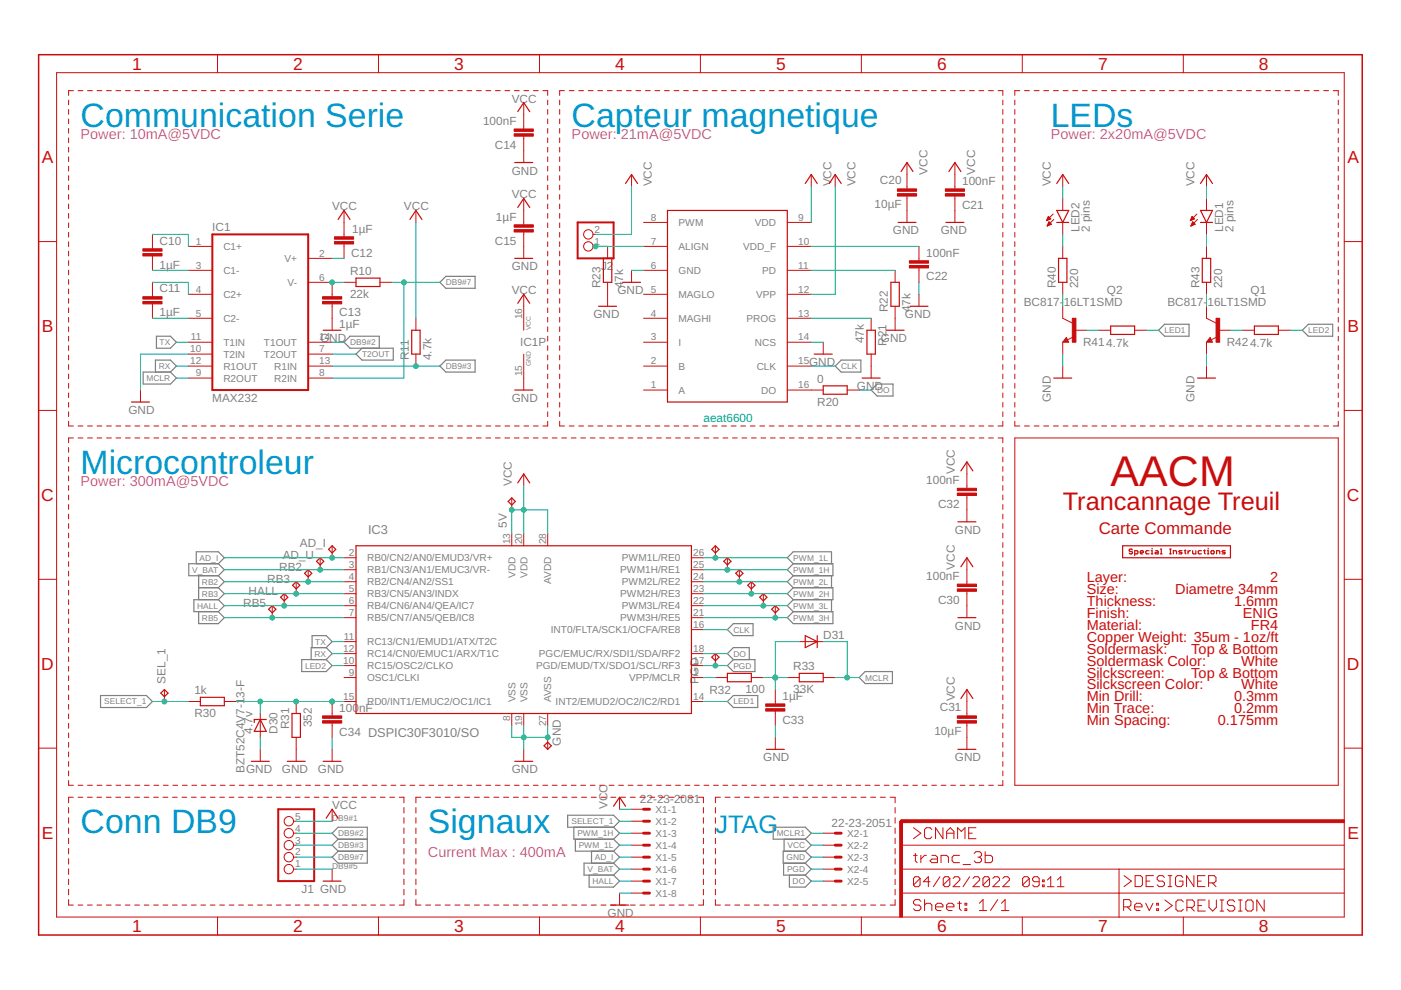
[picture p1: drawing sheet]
<svg xmlns="http://www.w3.org/2000/svg" width="297mm" height="210mm" viewBox="0 0 297 210" stroke-linecap="round" stroke-linejoin="round" font-family="sans-serif">
<defs><g id="words">
<text font-size="9.1" fill="#c90d0c" x="235.5" y="103">AACM</text>
<g font-size="7.2" fill="#0696d7">
<text x="17.1" y="26.8">Communication Serie</text>
<text x="121.2" y="26.8">Capteur magnetique</text>
<text x="222.8" y="26.8">LEDs</text>
<text x="17.1" y="100.5">Microcontroleur</text>
<text x="17.1" y="176.7">Conn DB9</text>
<text x="90.7" y="176.7">Signaux</text>
</g>
<text font-size="5.4" fill="#c90d0c" x="225.3" y="108.1">Trancannage Treuil</text>
<text font-size="5.4" fill="#0696d7" x="151.7" y="176.7">JTAG</text>
<g font-size="3.7" fill="#c90d0c">
<text x="28" y="14.8">1</text>
<text x="62.2" y="14.8">2</text>
<text x="96.3" y="14.8">3</text>
<text x="130.4" y="14.8">4</text>
<text x="164.5" y="14.8">5</text>
<text x="198.7" y="14.8">6</text>
<text x="232.8" y="14.8">7</text>
<text x="266.9" y="14.8">8</text>
<text x="8.9" y="34.6">A</text>
<text x="285.7" y="34.6">A</text>
<text x="8.9" y="70.4">B</text>
<text x="285.7" y="70.4">B</text>
<text x="8.8" y="106.2">C</text>
<text x="285.6" y="106.2">C</text>
<text x="8.8" y="142">D</text>
<text x="285.6" y="142">D</text>
<text x="8.9" y="177.8">E</text>
<text x="285.7" y="177.8">E</text>
<text x="28" y="197.6">1</text>
<text x="62.2" y="197.6">2</text>
<text x="96.3" y="197.6">3</text>
<text x="130.4" y="197.6">4</text>
<text x="164.5" y="197.6">5</text>
<text x="198.7" y="197.6">6</text>
<text x="232.8" y="197.6">7</text>
<text x="266.9" y="197.6">8</text>
</g>
<text font-size="3.6" fill="#c90d0c" x="232.9" y="113.2">Carte Commande</text>
<g font-size="3.1" fill="#c55ea3">
<text x="17.1" y="29.4">Power: 10mA@5VDC</text>
<text x="121.2" y="29.4">Power: 21mA@5VDC</text>
<text x="222.8" y="29.4">Power: 2x20mA@5VDC</text>
<text x="17.1" y="103">Power: 300mA@5VDC</text>
<text x="90.7" y="181.7">Current Max : 400mA</text>
</g>
<g font-size="3.1" fill="#c90d0c">
<text x="230.4" y="123.3">Layer:</text>
<text x="230.4" y="125.9">Size:</text>
<text x="249.2" y="125.9">Diametre 34mm</text>
<text x="269.3" y="123.3">2</text>
<text x="230.4" y="128.4">Thickness:</text>
<text x="230.4" y="131">Finish:</text>
<text x="261.6" y="128.4">1.6mm</text>
<text x="263.5" y="131">ENIG</text>
<text x="230.4" y="136">Copper Weight: 35um - 1oz/ft</text>
<text x="230.4" y="133.5">Material:</text>
<text x="265.2" y="133.5">FR4</text>
<text x="230.4" y="138.6">Soldermask:</text>
<text x="230.4" y="141.1">Soldermask Color:</text>
<text x="230.4" y="143.7">Silckscreen:</text>
<text x="252.6" y="138.6">Top &amp; Bottom</text>
<text x="252.6" y="143.7">Top &amp; Bottom</text>
<text x="263.2" y="141.1">White</text>
<text x="230.4" y="146.2">Silckscreen Color:</text>
<text x="230.4" y="148.7">Min Drill:</text>
<text x="261.6" y="148.7">0.3mm</text>
<text x="263.2" y="146.2">White</text>
<text x="230.4" y="151.3">Min Trace:</text>
<text x="230.4" y="153.8">Min Spacing:</text>
<text x="258.2" y="153.8">0.175mm</text>
<text x="261.6" y="151.3">0.2mm</text>
</g>
<text font-size="2.7" fill="#808080" x="78" y="113.2">IC3</text>
<g font-size="2.5" fill="#808080">
<text x="108.5" y="21.8">VCC</text>
<text x="102.4" y="26.5">100nF</text>
<text x="104.9" y="31.5">C14</text>
<text x="108.5" y="37">GND</text>
<text x="138.2" y="39.5" transform="rotate(-90 138.2 39.5)">VCC</text>
<text x="176.3" y="39.5" transform="rotate(-90 176.3 39.5)">VCC</text>
<text x="181.4" y="39.5" transform="rotate(-90 181.4 39.5)">VCC</text>
<text x="186.6" y="39.1">C20</text>
<text x="196.6" y="37" transform="rotate(-90 196.6 37)">VCC</text>
<text x="204" y="39.2">100nF</text>
<text x="206.8" y="37" transform="rotate(-90 206.8 37)">VCC</text>
<text x="222.8" y="39.5" transform="rotate(-90 222.8 39.5)">VCC</text>
<text x="253.3" y="39.5" transform="rotate(-90 253.3 39.5)">VCC</text>
<text x="70.4" y="44.6">VCC</text>
<text x="85.6" y="44.6">VCC</text>
<text x="105.2" y="46.8">1µF</text>
<text x="108.5" y="42.1">VCC</text>
<text x="185.4" y="44.1">10µF</text>
<text x="204" y="44.2">C21</text>
<text x="33.8" y="51.9">C10</text>
<text x="45" y="49.1">IC1</text>
<text x="74.7" y="49.3">1µF</text>
<text x="104.9" y="51.9">C15</text>
<text x="189.3" y="49.7">GND</text>
<text x="199.5" y="49.7">GND</text>
<text x="228.9" y="49.2" transform="rotate(-90 228.9 49.2)">LED2</text>
<text x="231" y="49.2" transform="rotate(-90 231 49.2)">2 pins</text>
<text x="259.4" y="49.2" transform="rotate(-90 259.4 49.2)">LED1</text>
<text x="261.5" y="49.2" transform="rotate(-90 261.5 49.2)">2 pins</text>
<text x="33.8" y="56.9">1µF</text>
<text x="74.2" y="58.4">R10</text>
<text x="74.5" y="54.4">C12</text>
<text x="108.5" y="57.3">GND</text>
<text x="127.4" y="57.2">J2</text>
<text x="132.1" y="59.7" transform="rotate(-90 132.1 59.7)">7k</text>
<text x="196.4" y="54.4">100nF</text>
<text x="196.4" y="59.5">C22</text>
<text x="33.8" y="62">C11</text>
<text x="74.2" y="63.2">22k</text>
<text x="108.5" y="62.4">VCC</text>
<text x="127.3" y="61.1" transform="rotate(-90 127.3 61.1)">R23</text>
<text x="130.9" y="62.4">GND</text>
<text x="132.1" y="61.1" transform="rotate(-90 132.1 61.1)">4</text>
<text x="193.1" y="64.8" transform="rotate(-90 193.1 64.8)">7k</text>
<text x="217" y="64.9">BC817-</text>
<text x="223.8" y="61.1" transform="rotate(-90 223.8 61.1)">R40</text>
<text x="225.5" y="64.9">16LT1SMD</text>
<text x="228.6" y="61.1" transform="rotate(-90 228.6 61.1)">220</text>
<text x="234.7" y="62.4">Q2</text>
<text x="247.5" y="64.9">BC817-</text>
<text x="254.3" y="61.1" transform="rotate(-90 254.3 61.1)">R43</text>
<text x="256" y="64.9">16LT1SMD</text>
<text x="259.1" y="61.1" transform="rotate(-90 259.1 61.1)">220</text>
<text x="265.2" y="62.4">Q1</text>
<text x="33.8" y="67.1">1µF</text>
<text x="71.9" y="69.6">1µF</text>
<text x="71.9" y="67.1">C13</text>
<text x="125.8" y="67.5">GND</text>
<text x="188.3" y="66.2" transform="rotate(-90 188.3 66.2)">R22</text>
<text x="191.8" y="67.5">GND</text>
<text x="193.1" y="66.2" transform="rotate(-90 193.1 66.2)">4</text>
<text x="67.9" y="72.5">GND</text>
<text x="86.7" y="76.4" transform="rotate(-90 86.7 76.4)">R11</text>
<text x="91.5" y="76.4" transform="rotate(-90 91.5 76.4)">4.7k</text>
<text x="110.3" y="73.3">IC1P</text>
<text x="171.5" y="77.6">GND</text>
<text x="183.2" y="72.8" transform="rotate(-90 183.2 72.8)">47k</text>
<text x="186.8" y="72.5">GND</text>
<text x="188" y="73.3" transform="rotate(-90 188 73.3)">R21</text>
<text x="229.6" y="73.3">R414.7k</text>
<text x="260.1" y="73.3">R424.7k</text>
<text x="173.3" y="81.2">0</text>
<text x="181.7" y="82.7">GND</text>
<text x="27.2" y="87.8">GND</text>
<text x="45" y="85.2">MAX232</text>
<text x="108.5" y="85.2">GND</text>
<text x="173.3" y="86">R20</text>
<text x="222.8" y="85.2" transform="rotate(-90 222.8 85.2)">GND</text>
<text x="253.3" y="85.2" transform="rotate(-90 253.3 85.2)">GND</text>
<text x="202.5" y="100.5" transform="rotate(-90 202.5 100.5)">VCC</text>
<text x="108.5" y="103" transform="rotate(-90 108.5 103)">VCC</text>
<text x="196.4" y="102.6">100nF</text>
<text x="198.9" y="107.7">C32</text>
<text x="107.5" y="111.9" transform="rotate(-90 107.5 111.9)">5V</text>
<text x="202.5" y="113.2">GND</text>
<text x="59.9" y="118.5">AD_U</text>
<text x="63.6" y="116">AD_I</text>
<text x="56.7" y="123.6">RB3</text>
<text x="59.2" y="121.1">RB2</text>
<text x="196.4" y="123">100nF</text>
<text x="202.5" y="120.8" transform="rotate(-90 202.5 120.8)">VCC</text>
<text x="51.6" y="128.7">RB5</text>
<text x="52.7" y="126.1">HALL</text>
<text x="198.9" y="128">C30</text>
<text x="174.5" y="135.6">D31</text>
<text x="202.5" y="133.5">GND</text>
<text x="148.1" y="143.2" transform="rotate(-90 148.1 143.2)">GD</text>
<text x="168.2" y="142.2">R33</text>
<text x="35.1" y="144.9" transform="rotate(-90 35.1 144.9)">SEL_1</text>
<text x="41.2" y="147.2">1k</text>
<text x="148.1" y="144.9" transform="rotate(-90 148.1 144.9)">P</text>
<text x="150.4" y="147.2">R32</text>
<text x="158" y="147">100</text>
<text x="165.9" y="148.3">1µF</text>
<text x="168.2" y="147">33K</text>
<text x="202.5" y="148.7" transform="rotate(-90 202.5 148.7)">VCC</text>
<text x="41.2" y="152">R30</text>
<text x="53.5" y="155.6" transform="rotate(-90 53.5 155.6)">4.7v</text>
<text x="58.9" y="155.6" transform="rotate(-90 58.9 155.6)">D30</text>
<text x="61.3" y="154.6" transform="rotate(-90 61.3 154.6)">R31</text>
<text x="66.1" y="154.2" transform="rotate(-90 66.1 154.2)">352</text>
<text x="71.9" y="150.9">100</text>
<text x="71.9" y="156">C34 DSPIC30F3010/SO</text>
<text x="76.1" y="150.9">nF</text>
<text x="165.9" y="153.4">C33</text>
<text x="198.1" y="155.9">10µF</text>
<text x="199.3" y="150.8">C31</text>
<text x="118.9" y="158.1" transform="rotate(-90 118.9 158.1)">GND</text>
<text x="161.8" y="161.4">GND</text>
<text x="202.5" y="161.4">GND</text>
<text x="51.9" y="164" transform="rotate(-90 51.9 164)">BZT52C4V7-13-F</text>
<text x="52.2" y="164">GND</text>
<text x="59.8" y="164">GND</text>
<text x="67.4" y="164">GND</text>
<text x="108.5" y="164">GND</text>
<text x="70.4" y="171.6">VCC</text>
<text x="128.8" y="171.6" transform="rotate(-90 128.8 171.6)">VCC</text>
<text x="135.7" y="170.2">22-23-2081</text>
<text x="176.3" y="175.3">22-23-2051</text>
<text x="64" y="189.2">J1 GND</text>
<text x="128.8" y="194.4">GND</text>
</g>
<text font-size="2.5" fill="#0dab76" x="149.1" y="89.6">aeat6600</text>
<g font-size="2.1" fill="#808080">
<text x="138" y="46.8">8</text>
<text x="143.9" y="47.9">PWM</text>
<text x="160.1" y="47.9">VDD</text>
<text x="169.3" y="46.8">9</text>
<text x="41.5" y="51.9">1</text>
<text x="47.4" y="53">C1+</text>
<text x="126.1" y="51.9">1</text>
<text x="126.1" y="49.3">2</text>
<text x="138" y="51.9">7</text>
<text x="143.9" y="53">ALIGN</text>
<text x="157.6" y="53">VDD_F</text>
<text x="169.3" y="51.9">10</text>
<text x="41.5" y="57">3</text>
<text x="47.4" y="58.1">C1-</text>
<text x="60.3" y="55.5">V+</text>
<text x="67.7" y="54.4">2</text>
<text x="67.7" y="59.5">6</text>
<text x="138" y="57">6</text>
<text x="143.9" y="58.1">GND</text>
<text x="161.6" y="58.1">PD</text>
<text x="169.3" y="57">11</text>
<text x="41.5" y="62">4</text>
<text x="47.4" y="63.2">C2+</text>
<text x="61" y="60.6">V-</text>
<text x="138" y="62">5</text>
<text x="143.9" y="63.2">MAGLO</text>
<text x="160.3" y="63.2">VPP</text>
<text x="169.3" y="62">12</text>
<text x="41.5" y="67.1">5</text>
<text x="47.4" y="68.2">C2-</text>
<text x="110.7" y="67.7" transform="rotate(-90 110.7 67.7)">16</text>
<text x="138" y="67.1">4</text>
<text x="143.9" y="68.2">MAGHI</text>
<text x="158.3" y="68.2">PROG</text>
<text x="169.3" y="67.1">13</text>
<text x="40.3" y="74.7">10</text>
<text x="40.3" y="77.3">12</text>
<text x="40.5" y="72.2">11</text>
<text x="47.4" y="73.3">T1IN</text>
<text x="47.4" y="75.9">T2IN</text>
<text x="56" y="73.3">T1OUT</text>
<text x="56" y="75.9">T2OUT</text>
<text x="67.7" y="72.2">14</text>
<text x="67.7" y="74.7">7</text>
<text x="67.7" y="77.3">13</text>
<text x="138" y="77.3">2</text>
<text x="138" y="72.2">3</text>
<text x="143.9" y="73.3">I</text>
<text x="160.1" y="73.3">NCS</text>
<text x="169.3" y="77.3">15</text>
<text x="169.3" y="72.2">14</text>
<text x="41.5" y="79.8">9</text>
<text x="47.4" y="78.4">R1OUT</text>
<text x="47.4" y="80.9">R2OUT</text>
<text x="58.1" y="78.4">R1IN</text>
<text x="58.1" y="80.9">R2IN</text>
<text x="67.7" y="79.8">8</text>
<text x="110.7" y="79.8" transform="rotate(-90 110.7 79.8)">15</text>
<text x="138" y="82.4">1</text>
<text x="143.9" y="83.5">A</text>
<text x="143.9" y="78.4">B</text>
<text x="160.4" y="78.4">CLK</text>
<text x="161.4" y="83.5">DO</text>
<text x="169.3" y="82.4">16</text>
<text x="73.9" y="117.9">2</text>
<text x="77.8" y="119">RB0/CN2/AN0/EMUD3/VR+</text>
<text x="108.1" y="115.4" transform="rotate(-90 108.1 115.4)">13</text>
<text x="110.7" y="115.4" transform="rotate(-90 110.7 115.4)">20</text>
<text x="115.8" y="115.4" transform="rotate(-90 115.8 115.4)">28</text>
<text x="131.8" y="119">PWM1L/RE0</text>
<text x="147" y="117.9">26</text>
<text x="73.9" y="120.4">3</text>
<text x="73.9" y="123">4</text>
<text x="73.9" y="125.5">5</text>
<text x="77.8" y="121.6">RB1/CN3/AN1/EMUC3/VR-</text>
<text x="77.8" y="124.1">RB2/CN4/AN2/SS1</text>
<text x="109.3" y="122.6" transform="rotate(-90 109.3 122.6)">VDD</text>
<text x="111.8" y="122.6" transform="rotate(-90 111.8 122.6)">VDD</text>
<text x="116.9" y="123.8" transform="rotate(-90 116.9 123.8)">AVDD</text>
<text x="131.5" y="121.6">PWM1H/RE1</text>
<text x="131.8" y="124.1">PWM2L/RE2</text>
<text x="147" y="120.4">25</text>
<text x="147" y="123">24</text>
<text x="147" y="125.5">23</text>
<text x="73.9" y="128.1">6</text>
<text x="73.9" y="130.6">7</text>
<text x="77.8" y="126.6">RB3/CN5/AN3/INDX</text>
<text x="77.8" y="129.2">RB4/CN6/AN4/QEA/IC7</text>
<text x="77.8" y="131.7">RB5/CN7/AN5/QEB/IC8</text>
<text x="131.5" y="126.6">PWM2H/RE3</text>
<text x="131.5" y="131.7">PWM3H/RE5</text>
<text x="131.8" y="129.2">PWM3L/RE4</text>
<text x="147" y="128.1">22</text>
<text x="147" y="130.6">21</text>
<text x="72.9" y="135.7">11</text>
<text x="77.8" y="136.8">RC13/CN1/EMUD1/ATX/T2C</text>
<text x="116.8" y="134.3">INT0/FLTA/SCK1/OCFA/RE8</text>
<text x="147" y="133.1">16</text>
<text x="72.8" y="138.2">12</text>
<text x="72.8" y="140.8">10</text>
<text x="73.9" y="143.3">9</text>
<text x="77.8" y="139.3">RC14/CN0/EMUC1/ARX/T1C</text>
<text x="77.8" y="141.9">RC15/OSC2/CLKO</text>
<text x="113.7" y="141.9">PGD/EMUD/TX/SDO1/SCL/RF3</text>
<text x="114.3" y="139.3">PGC/EMUC/RX/SDI1/SDA/RF2</text>
<text x="147" y="138.2">18</text>
<text x="147" y="140.8">17</text>
<text x="147" y="143.3">1</text>
<text x="72.8" y="148.4">15</text>
<text x="77.8" y="144.4">OSC1/CLKI</text>
<text x="77.8" y="149.5">RD0/INT1/EMUC2/OC1/IC1</text>
<text x="109.3" y="148.9" transform="rotate(-90 109.3 148.9)">VSS</text>
<text x="111.8" y="148.9" transform="rotate(-90 111.8 148.9)">VSS</text>
<text x="116.9" y="148.9" transform="rotate(-90 116.9 148.9)">AVSS</text>
<text x="117.8" y="149.5">INT2/EMUD2/OC2/IC2/RD1</text>
<text x="133.4" y="144.4">VPP/MCLR</text>
<text x="147" y="148.4">14</text>
<text x="108.1" y="152.8" transform="rotate(-90 108.1 152.8)">8</text>
<text x="110.7" y="154" transform="rotate(-90 110.7 154)">19</text>
<text x="115.8" y="154" transform="rotate(-90 115.8 154)">27</text>
<text x="62.6" y="173.8">5</text>
<text x="139" y="172.3">X1-1</text>
<text x="62.6" y="178.8">3</text>
<text x="62.6" y="176.3">4</text>
<text x="139" y="174.9">X1-2</text>
<text x="139" y="177.4">X1-3</text>
<text x="139" y="180">X1-4</text>
<text x="179.6" y="177.4">X2-1</text>
<text x="179.6" y="180">X2-2</text>
<text x="62.6" y="183.9">1</text>
<text x="62.6" y="181.4">2</text>
<text x="139" y="182.5">X1-5</text>
<text x="139" y="185">X1-6</text>
<text x="179.6" y="182.5">X2-3</text>
<text x="179.6" y="185">X2-4</text>
<text x="139" y="187.6">X1-7</text>
<text x="139" y="190.1">X1-8</text>
<text x="179.6" y="187.6">X2-5</text>
</g>
<g font-size="1.8" fill="#808080">
<text x="94.5" y="60.5">DB9#7</text>
<text x="246.9" y="70.6">LED1</text>
<text x="277.4" y="70.6">LED2</text>
<text x="33.8" y="73.2">TX</text>
<text x="74.2" y="73.2">DB9#2</text>
<text x="76.8" y="75.7">T2OUT</text>
<text x="31.1" y="80.8">MCLR</text>
<text x="33.7" y="78.3">RX</text>
<text x="94.5" y="78.3">DB9#3</text>
<text x="178.3" y="78.3">CLK</text>
<text x="186" y="83.3">DO</text>
<text x="42.3" y="118.9">AD_I</text>
<text x="168.2" y="118.9">PWM_1L</text>
<text x="40.8" y="121.4">V_BAT</text>
<text x="42.8" y="124">RB2</text>
<text x="168.2" y="121.4">PWM_1H</text>
<text x="168.2" y="124">PWM_2L</text>
<text x="41.8" y="129">HALL</text>
<text x="42.8" y="126.5">RB3</text>
<text x="42.8" y="131.6">RB5</text>
<text x="168.2" y="131.6">PWM_3H</text>
<text x="168.2" y="129">PWM_3L</text>
<text x="168.2" y="126.5">PWM_2H</text>
<text x="66.9" y="136.7">TX</text>
<text x="155.5" y="134.1">CLK</text>
<text x="64.7" y="141.7">LED2</text>
<text x="66.7" y="139.2">RX</text>
<text x="155.5" y="139.2">DO</text>
<text x="155.5" y="141.7">PGD</text>
<text x="22.1" y="149.4">SELECT_1</text>
<text x="155.5" y="149.4">LED1</text>
<text x="183.4" y="144.3">MCLR</text>
<text x="70.4" y="174.1">DB9#1</text>
<text x="71.7" y="177.3">DB9#2</text>
<text x="71.7" y="179.8">DB9#3</text>
<text x="121.2" y="174.8">SELECT_1</text>
<text x="122.4" y="177.3">PWM_1H</text>
<text x="122.7" y="179.8">PWM_1L</text>
<text x="164.7" y="177.3">MCLR1</text>
<text x="167" y="179.8">VCC</text>
<text x="70.4" y="184.3">DB9#5</text>
<text x="71.7" y="182.4">DB9#7</text>
<text x="124.6" y="184.9">V_BAT</text>
<text x="126.1" y="182.4">AD_I</text>
<text x="166.8" y="182.4">GND</text>
<text x="166.9" y="184.9">PGD</text>
<text x="125.6" y="187.5">HALL</text>
<text x="168.1" y="187.5">DO</text>
</g>
<g font-size="1.4" fill="#808080">
<text x="112.6" y="70" transform="rotate(-90 112.6 70)">VCC</text>
<text x="112.6" y="77.6" transform="rotate(-90 112.6 77.6)">GND</text>
</g>
</g></defs>
<g fill="none" stroke="#808080" stroke-width=".25">
<path d="M93.3 59.9l1.2-1.3h6.2v2.5h-6.2zM30.4 78.9h5.7l1.3 1.3-1.3 1.2h-5.7zM33 78.9v-2.6h3.1l1.3 1.3-1.3 1.3M33.2 71.3h2.9l1.3 1.3-1.3 1.2h-2.9zM76.8 73.8l-1.3 1.3 1.3 1.2h6.6v-2.5h-9.2l-1.3-1.2 1.3-1.3h6.2v2.5M93.3 77.6l1.2-1.3h6.2v2.6h-6.2zM177.1 77.6l1.3-1.3h4.1v2.6h-4.1zM245.6 70l1.3-1.3h5.2v2.6h-5.2zM276.1 70l1.3-1.3h5.2v2.6h-5.2zM186 81.4h3.3v2.6h-3.3l-1.3-1.3zM41.6 119.5v-2.5h4.7l1.3 1.3-1.3 1.2M46.3 119.5l1.3 1.3-1.3 1.3"/>
<path d="M46.3 119.5h-6.3v2.6h6.3M168.2 119.5h8.4v2.6h-8.4M168.2 119.5l-1.3-1.2 1.3-1.3h8.1v2.5M168.2 119.5l-1.3 1.3 1.3 1.3M42.1 129.7v2.5h4.2l1.3-1.2-1.3-1.3M42.1 124.6h4.2M42.1 122.1v5M46.3 127.1h-5.2v2.6h5.2M46.3 124.6l1.3 1.3-1.3 1.2M46.3 122.1l1.3 1.2-1.3 1.3M46.3 127.1l1.3 1.3-1.3 1.3M64 139.8h5.2l1.2 1.3-1.2 1.3h-5.2z"/>
<path d="M66.2 137.3v-2.5h3l1.2 1.2-1.2 1.3M69.2 137.3h-3.2v2.5M69.2 137.3l1.2 1.3-1.2 1.2M154.2 133.5l1.3-1.3h4.2v2.6h-4.2zM155.5 139.8l-1.3-1.2 1.3-1.3h3.4v2.5M155.5 139.8h4.6v2.6h-4.6l-1.3-1.3zM166.9 131l1.3-1.3h8.4v2.5h-8.4zM168.2 127.1l-1.3 1.3 1.3 1.3M168.2 124.6l-1.3 1.3 1.3 1.2M168.2 124.6h8.4v2.5h-8.4M168.2 122.1l-1.3 1.2 1.3 1.3M176.3 122.1v2.5"/>
<path d="M176.3 127.1v2.6M21.3 147.5h9.8l1.2 1.2-1.2 1.3h-9.8zM154.2 148.7l1.3-1.2h5.2v2.5h-5.2zM182.2 143.7l1.2-1.3h5.8v2.5h-5.8zM71.7 177.9l-1.3-1.2 1.3-1.3h6.2v7.6h-6.2l-1.3-1.3 1.3-1.2M71.7 177.9h6.2M71.7 177.9l-1.3 1.3 1.3 1.3M120.4 172.8h9.7l1.3 1.3-1.3 1.3h-9.7zM121.7 175.4v2.5h8.4M122 177.9v2.6h8.1M130.1 175.4l1.3 1.3-1.3 1.2M130.1 177.9l1.3 1.3-1.3 1.3"/>
<path d="M163.9 175.4h6.8l1.3 1.3-1.3 1.2h-6.8zM166.2 177.9v2.6M170.7 177.9l1.3 1.3-1.3 1.3M71.7 180.5h6.2M124.9 185.5v2.6h5.2l1.3-1.3-1.3-1.3M125.4 180.5v2.5M130.1 183l1.3 1.3-1.3 1.2M130.1 183h-6.3v2.5h6.3M130.1 180.5l1.3 1.2-1.3 1.3M166.1 183v2.5h4.6M167.4 185.5v2.6h3.3l1.3-1.3-1.3-1.3M170.7 180.5h-4.6v2.5h4.6"/>
<path d="M170.7 183l1.3 1.3-1.3 1.2M170.7 180.5l1.3 1.2-1.3 1.3"/>
</g>
<g fill="none" stroke="#c90d0c" stroke-width=".21">
<path d="M12 15.4h273v179h-273zM15.6 19.2h-1.1v1M16.6 19.2h1M18.6 19.2h1M20.6 19.2h1M22.6 19.2h1M24.6 19.2h1M26.6 19.2h1M28.6 19.2h1M30.6 19.2h1M32.6 19.2h1.1M34.6 19.2h1.1"/>
<path d="M36.7 19.2h1M38.7 19.2h1M40.7 19.2h1M42.7 19.2h1M44.7 19.2h1M46.1 11.6v3.8M46.7 19.2h1M48.7 19.2h1M50.7 19.2h1.1M52.7 19.2h1.1M54.8 19.2h1M56.8 19.2h1"/>
<path d="M58.8 19.2h1M60.8 19.2h1M62.8 19.2h1M64.8 19.2h1M66.8 19.2h1M68.9 19.2h1M70.9 19.2h1M72.9 19.2h1M74.9 19.2h1M76.9 19.2h1M78.9 19.2h1M80.2 11.6v3.8"/>
<path d="M80.9 19.2h1M82.9 19.2h1M84.9 19.2h1.1M87 19.2h1M89 19.2h1M91 19.2h1M93 19.2h1M95 19.2h1M97 19.2h1M99 19.2h1M101 19.2h1M103 19.2h1.1"/>
<path d="M105.1 19.2h1M107.1 19.2h1M109.1 19.2h1M111.1 19.2h1M113.1 19.2h1M114.4 11.6v3.8M115.1 19.2h1v1M119.7 19.2h-1v1M120.7 19.2h1M122.7 19.2h1M124.7 19.2h1.1M126.7 19.2h1.1"/>
<path d="M128.8 19.2h1M130.8 19.2h1M132.8 19.2h1M134.8 19.2h1M136.8 19.2h1.1M138.9 19.2h1M140.9 19.2h1M142.9 19.2h1M144.9 19.2h1M146.9 19.2h1.1M148.5 11.6v3.8M149 19.2h1"/>
<path d="M151 19.2h1M153 19.2h1M155 19.2h1.1M157.1 19.2h1M159.1 19.2h1M161.1 19.2h1M163.1 19.2h1M165.1 19.2h1.1M167.2 19.2h1M169.2 19.2h1M171.2 19.2h1M173.2 19.2h1"/>
<path d="M175.2 19.2h1.1M177.2 19.2h1.1M179.3 19.2h1M181.3 19.2h1M182.6 11.6v3.8M183.3 19.2h1M185.3 19.2h1.1M187.4 19.2h1M189.4 19.2h1M191.4 19.2h1M193.4 19.2h1M195.4 19.2h1.1"/>
<path d="M197.5 19.2h1M199.5 19.2h1M201.5 19.2h1M203.5 19.2h1.1M205.5 19.2h1.1M207.6 19.2h1M209.6 19.2h1M211.6 19.2h1v1M216.2 19.2h-1v1M216.7 11.6v3.8M217.2 19.2h1M219.3 19.2h1"/>
<path d="M221.3 19.2h1.1M223.4 19.2h1M225.4 19.2h1M227.4 19.2h1.1M229.5 19.2h1M231.5 19.2h1.1M233.6 19.2h1M235.6 19.2h1.1M237.7 19.2h1M239.7 19.2h1.1M241.8 19.2h1M243.8 19.2h1.1"/>
<path d="M245.9 19.2h1M247.9 19.2h1M250 19.2h1M250.9 11.6v3.8M252 19.2h1M254 19.2h1.1M256.1 19.2h1M258.1 19.2h1.1M260.2 19.2h1M262.2 19.2h1.1M264.3 19.2h1M266.3 19.2h1.1"/>
<path d="M268.4 19.2h1M270.4 19.2h1.1M272.5 19.2h1M274.5 19.2h1M276.5 19.2h1.1M278.6 19.2h1M280.6 19.2h1.1M282.7 19.2h1v1M14.5 21.2v1M14.5 23.2v1M14.5 25.2v1M14.5 27.2v1"/>
<path d="M14.5 29.2v1M14.5 31.2v1M14.5 33.3v.9M14.5 35.2v1.1M14.5 37.3v.9M14.5 39.2v1.1M111 21.8v5.5M111 28.9v5.6M116.1 21.2v1M116.1 23.2v1M116.1 25.2v1M116.1 27.2v1"/>
<path d="M116.1 29.2v1M116.1 31.2v1M116.1 33.3v.9M116.1 35.2v1.1M116.1 37.3v.9M116.1 39.2v1.1M118.7 21.2v1M118.7 23.2v1M118.7 25.2v1M118.7 27.2v1M118.7 29.2v1M118.7 31.2v1"/>
<path d="M118.7 33.3v.9M118.7 35.2v1.1M118.7 37.3v.9M118.7 39.2v1.1M133.9 37v2.5M172 37v2.5M177.1 37v2.5M192.3 34.5v5.5M202.5 34.5v5.5M212.6 21.2v1M212.6 23.2v1M212.6 25.2v1"/>
<path d="M212.6 27.2v1M212.6 29.2v1M212.6 31.2v1M212.6 33.3v.9M212.6 35.2v1.1M212.6 37.3v.9M212.6 39.2v1.1M215.2 21.2v1M215.2 23.2v1M215.2 25.2v1M215.2 27.2v1M215.2 29.2v1"/>
<path d="M215.2 31.2v1M215.2 33.3v.9M215.2 35.2v1.1M215.2 37.3v.9M215.2 39.2v1.1M225.3 37v2.5M255.8 37v2.5M283.7 21.2v1M283.7 23.2v1M283.7 25.2v1M283.7 27.2v1M283.7 29.2v1"/>
<path d="M283.7 31.2v1M283.7 33.3v.9M283.7 35.2v1.1M283.7 37.3v.9M283.7 39.2v1.1M8.2 51.2h3.8M14.5 41.3v.9M14.5 43.3v1M14.5 45.3v1M14.5 47.3v1M14.5 49.3v1M14.5 51.3v1"/>
<path d="M14.5 53.3v1M14.5 55.3v1M14.5 57.3v1M14.5 59.3v1M32.3 49.7v3M32.3 54.3v3M32.3 59.9v3M39.9 52.2h5.1M39.9 57.3h5.1M65.3 59.9h5.1v3M65.3 54.8h5.1M72.9 59.9h2.6"/>
<path d="M72.9 44.6v5.6M72.9 51.7v3.1M80.6 59.9h2.5M88.2 44.6v2.6M111 42.1v5.6M111 49.2v5.6M116.1 41.3v.9M116.1 43.3v1M116.1 45.3v1M116.1 47.3v1M116.1 49.3v1M116.1 51.3v1"/>
<path d="M116.1 53.3v1M116.1 55.3v1M116.1 57.3v1M116.1 59.3v1M118.7 41.3v.9M118.7 43.3v1M118.7 45.3v1M118.7 47.3v1M118.7 49.3v1M118.7 51.3v1M118.7 53.3v1M118.7 55.3v1"/>
<path d="M118.7 57.3v1M118.7 59.3v1M125.7 52.2h.6M125.7 49.7h.6M128.8 52.2v2.6M128.8 59.9v5M133.9 57.3v2.6M136.4 47.2h5.1M136.4 52.2h5.1M136.4 57.3h5.1M166.9 47.2h5.1M166.9 52.2h5.1"/>
<path d="M166.9 57.3h5.1M189.8 57.3v2.6M192.3 41.6v5.6M194.8 52.2v3.1M194.8 56.8v3.1M202.5 41.6v5.6M212.6 41.3v.9M212.6 43.3v1M212.6 45.3v1M212.6 47.3v1M212.6 49.3v1M212.6 51.3v1"/>
<path d="M212.6 53.3v1M212.6 55.3v1M212.6 57.3v1M212.6 59.3v1M215.2 41.3v.9M215.2 43.3v1M215.2 45.3v1M215.2 47.3v1M215.2 49.3v1M215.2 51.3v1M215.2 53.3v1M215.2 55.3v1"/>
<path d="M215.2 57.3v1M215.2 59.3v1M221.9 46.7h.2M222 46.6h.4M222 46.4h.7M222 47.9h.1M222.1 46.3h.6M222.1 47.8h.3M222.1 46.2h.5M222.1 47.6h.6M222.2 46.1h.3M222.2 47.5h.7"/>
<path d="M222.2 46h.2M222.2 47.4h.6M222.3 45.9l.5 .5-.9 .4zM222.3 47.3h.4M222.3 47.2h.2M222.4 47.1h.1M222.9 47.5l-.5-.5-.4 .9M222.9 47.5l-.9 .4M223.3 45.4l-1.4 1.4M223.4 46.5l-1.4 1.4M225.3 42.1v2.5M225.3 47.2v2.5"/>
<path d="M225.3 52.2v2.6M225.3 59.9v2.5M252.4 46.7h.2M252.5 46.6h.4M252.5 47.9h.1M252.5 46.4h.6M252.6 46.3h.6M252.6 47.8h.2M252.6 47.6h.5M252.6 46.2h.5M252.7 46.1h.2M252.7 47.5h.7"/>
<path d="M252.7 46h.1M252.7 47.4h.6M252.8 45.9l.5 .5-.9 .4zM252.8 47.3h.3M252.8 47.2h.2M252.9 47.1h.1M253.4 47.5l-.5-.5-.4 .9M253.4 47.5l-.9 .4M253.8 45.4l-1.4 1.4M253.9 46.5l-1.4 1.4M255.8 42.1v2.5M255.8 47.2v2.5"/>
<path d="M255.8 52.2v2.6M255.8 59.9v2.5M283.7 41.3v.9M283.7 43.3v1M283.7 45.3v1M283.7 47.3v1M283.7 49.3v1M283.7 51.3v1M283.7 53.3v1M283.7 55.3v1M283.7 57.3v1M283.7 59.3v1"/>
<path d="M285 51.2h3.8M14.5 61.3v1M14.5 63.3v1M14.5 65.3v1M14.5 67.3v1M14.5 69.3v1M14.5 71.3v1M14.5 73.3v1M14.5 75.3v1M14.5 77.3v1M14.5 79.3v1M32.3 64.4v3.1"/>
<path d="M39.9 62.4h5.1M39.9 67.5h5.1M39.9 72.6h5.1M39.9 75.1h5.1M39.9 77.6h5.1M65.3 72.6h5.1M65.3 75.1h5.1M65.3 77.6h5.1M70.4 64.4v5.6M88.2 67.5v2.5M88.2 75.1v2.5M111 62.4v7.6"/>
<path d="M111 75.1v7.6M116.1 61.3v1M116.1 63.3v1M116.1 65.3v1M116.1 67.3v1M116.1 69.3v1M116.1 71.3v1M116.1 73.3v1M116.1 75.3v1M116.1 77.3v1M116.1 79.3v1M118.7 61.3v1"/>
<path d="M118.7 63.3v1M118.7 65.3v1M118.7 67.3v1M118.7 69.3v1M118.7 71.3v1M118.7 73.3v1M118.7 75.3v1M118.7 77.3v1M118.7 79.3v1M136.4 62.4h5.1M136.4 67.5h5.1M136.4 72.6h5.1"/>
<path d="M136.4 77.6h5.1M166.9 62.4h5.1M166.9 67.5h5.1M166.9 72.6h5.1M166.9 77.6h5.1M174.5 72.6v2.5M184.7 67.5v2.5M184.7 75.1v5.1M189.8 64.9v5.1M194.8 62.4v2.5M212.6 61.3v1M212.6 63.3v1"/>
<path d="M212.6 65.3v1M212.6 67.3v1M212.6 69.3v1M212.6 71.3v1M212.6 73.3v1M212.6 75.3v1M212.6 77.3v1M212.6 79.3v1M215.2 61.3v1M215.2 63.3v1M215.2 65.3v1M215.2 67.3v1"/>
<path d="M215.2 69.3v1M215.2 71.3v1M215.2 73.3v1M215.2 75.3v1M215.2 77.3v1M215.2 79.3v1M225.3 64.9v2.6l2.1 1M225.3 72.6v2.5M225.3 77.6v2.6M226.1 71.5l.5 1.1h-1.3zM227.6 71.4l-1.3 .7M227.9 70h2.5"/>
<path d="M232.9 70h2.6M240.6 70h2.5M255.8 64.9v2.6l2 1M255.8 72.6v2.5M255.8 77.6v2.6M256.6 71.5l.5 1.1h-1.3zM258 71.4l-1.2 .7M258.3 70h2.6M263.4 70h2.6M271 70h2.6M283.7 61.3v1M283.7 63.3v1"/>
<path d="M283.7 65.3v1M283.7 67.3v1M283.7 69.3v1M283.7 71.3v1M283.7 73.3v1M283.7 75.3v1M283.7 77.3v1M283.7 79.3v1M8.2 87h3.8M14.5 89.3v1h1.1M14.5 81.3v1M14.5 83.3v1"/>
<path d="M14.5 85.3v1M14.5 87.3v1M14.5 94.9v1M14.5 96.9v1M14.5 98.9v1M15.6 92.9h-1.1v1M16.6 90.3h1M16.6 92.9h1M18.6 90.3h1M18.6 92.9h1M20.6 90.3h1M20.6 92.9h1"/>
<path d="M22.6 90.3h1M22.6 92.9h1M24.6 90.3h1M24.6 92.9h1M26.6 90.3h1M26.6 92.9h1M28.6 90.3h1M28.6 92.9h1M29.8 82.7v2.5M30.6 90.3h1M30.6 92.9h1M32.6 90.3h1.1"/>
<path d="M32.6 92.9h1.1M34.6 90.3h1.1M34.6 92.9h1.1M36.7 90.3h1M36.7 92.9h1M38.7 90.3h1M38.7 92.9h1M39.9 80.2h5.1M40.7 90.3h1M40.7 92.9h1M42.7 90.3h1M42.7 92.9h1"/>
<path d="M44.7 90.3h1M44.7 92.9h1M46.7 90.3h1M46.7 92.9h1M48.7 90.3h1M48.7 92.9h1M50.7 90.3h1.1M50.7 92.9h1.1M52.7 90.3h1.1M52.7 92.9h1.1M54.8 92.9h1M54.8 90.3h1"/>
<path d="M56.8 92.9h1M56.8 90.3h1M58.8 92.9h1M58.8 90.3h1M60.8 92.9h1M60.8 90.3h1M62.8 92.9h1M62.8 90.3h1M64.8 92.9h1M64.8 90.3h1M65.3 80.2h5.1M66.8 92.9h1"/>
<path d="M66.8 90.3h1M68.8 92.9h1M68.9 90.3h1M70.8 92.9h1.1M70.9 90.3h1M72.9 92.9h1M72.9 90.3h1M74.9 92.9h1M74.9 90.3h1M76.9 92.9h1M76.9 90.3h1M78.9 92.9h1"/>
<path d="M78.9 90.3h1M80.9 92.9h1M80.9 90.3h1M82.9 92.9h1M82.9 90.3h1M84.9 92.9h1M84.9 90.3h1.1M86.9 92.9h1M87 90.3h1M88.9 92.9h1.1M89 90.3h1M91 92.9h1"/>
<path d="M91 90.3h1M93 92.9h1M93 90.3h1M95 92.9h1M95 90.3h1M97 92.9h1M97 90.3h1M99 92.9h1M99 90.3h1M101 92.9h1M101 90.3h1M103 92.9h1"/>
<path d="M103 90.3h1.1M105 92.9h1M105.1 90.3h1M107 92.9h1.1M107.1 90.3h1M109.1 92.9h1M109.1 90.3h1M111.1 92.9h1M111.1 90.3h1M113.1 92.9h1M113.1 90.3h1M115.1 92.9h1"/>
<path d="M116.1 81.3v1M116.1 83.3v1M116.1 85.3v1M116.1 87.3v1M116.1 89.3v1h-1M117.1 92.9h1M118.7 89.3v1h1M118.7 81.3v1M118.7 83.3v1M118.7 85.3v1M118.7 87.3v1M119.1 92.9h1"/>
<path d="M120.7 90.3h1M121.1 92.9h1M122.7 90.3h1M123.1 92.9h1M124.7 90.3h1.1M125.1 92.9h1.1M126.7 90.3h1.1M127.1 92.9h1.1M128.8 90.3h1M129.2 92.9h1M130.8 90.3h1M131.2 92.9h1"/>
<path d="M132.8 90.3h1M133.2 92.9h1M134.8 90.3h1M135.2 92.9h1M136.4 82.7h5.1M136.8 90.3h1.1M137.2 92.9h1M138.9 90.3h1M139.2 92.9h1M140.9 90.3h1M141.2 92.9h1M142.9 90.3h1"/>
<path d="M143.2 92.9h1.1M144.9 90.3h1M145.2 92.9h1.1M146.9 90.3h1.1M147.3 92.9h1M149 90.3h1M149.3 92.9h1M151 90.3h1M151.3 92.9h1M153 90.3h1M153.3 92.9h1M155 90.3h1.1"/>
<path d="M155.3 92.9h1M157.1 90.3h1M157.3 92.9h1M159.1 90.3h1M159.3 92.9h1M161.1 90.3h1M161.3 92.9h1M163.1 90.3h1M163.3 92.9h1.1M165.1 90.3h1.1M165.4 92.9h1M166.9 82.7h7.6"/>
<path d="M167.2 90.3h1M167.4 92.9h1M169.2 90.3h1M169.4 92.9h1M171.2 90.3h1M171.4 92.9h1M173.2 90.3h1M173.4 92.9h1M175.2 90.3h1.1M175.4 92.9h1M177.2 90.3h1.1M177.4 92.9h1"/>
<path d="M179.3 90.3h1M179.4 92.9h1M179.6 82.7h2.6M181.3 90.3h1M181.4 92.9h1.1M183.3 90.3h1M183.5 92.9h1M185.3 90.3h1.1M185.5 92.9h1M187.4 90.3h1M187.5 92.9h1M189.4 90.3h1"/>
<path d="M189.5 92.9h1M191.4 90.3h1M191.5 92.9h1M193.4 90.3h1M193.5 92.9h1M195.4 90.3h1.1M195.5 92.9h1M197.5 90.3h1M197.5 92.9h1M199.5 90.3h1M199.6 92.9h1M201.5 90.3h1"/>
<path d="M201.6 92.9h1M203.5 90.3h1.1M203.6 92.9h1M205 97.9v5.6M205.5 90.3h1.1M205.6 92.9h1M207.6 90.3h1M207.6 92.9h1M209.6 90.3h1M209.6 92.9h1M211.6 92.9h1v1M212.6 89.3v1h-1"/>
<path d="M212.6 81.3v1M212.6 83.3v1M212.6 85.3v1M212.6 87.3v1M212.6 94.9v1M212.6 96.9v1M212.6 98.9v1M215.2 89.3v1h1M215.2 92.9h68.5v73.6h-68.5zM215.2 81.3v1M215.2 83.3v1M215.2 85.3v1"/>
<path d="M215.2 87.3v1M217.2 90.3h1M219.3 90.3h1M221.3 90.3h1.1M223.4 90.3h1M225.4 90.3h1M227.4 90.3h1.1M229.5 90.3h1M231.5 90.3h1.1M233.6 90.3h1M235.6 90.3h1.1M237.7 90.3h1"/>
<path d="M239.7 90.3h1.1M241.8 90.3h1M243.8 90.3h1.1M245.9 90.3h1M247.9 90.3h1M250 90.3h1M252 90.3h1M254 90.3h1.1M256.1 90.3h1M258.1 90.3h1.1M260.2 90.3h1M262.2 90.3h1.1"/>
<path d="M264.3 90.3h1M266.3 90.3h1.1M268.4 90.3h1M270.4 90.3h1.1M272.5 90.3h1M274.5 90.3h1M276.5 90.3h1.1M278.6 90.3h1M280.6 90.3h1.1M283.7 89.3v1h-1M283.7 81.3v1M283.7 83.3v1"/>
<path d="M283.7 85.3v1M283.7 87.3v1M285 87h3.8M14.5 100.9v1.1M14.5 103v1M14.5 105v1M14.5 107v1M14.5 109v1M14.5 111v1M14.5 113v1M14.5 115.1v1M14.5 117.1v1"/>
<path d="M14.5 119.1v1M67.9 118.3v2.5M70.4 115.7v2.6M72.9 118.3h2.6M108.5 105.6v2.5M108.5 113.2v2.5M111 100.5v2.5M111 113.2v2.5M116.1 113.2v2.5M146.6 118.3h2.5M151.7 115.7v2.6M154.2 118.3v2.5"/>
<path d="M205 105.1v5.5M205 118.3v5.5M212.6 100.9v1.1M212.6 103v1M212.6 105v1M212.6 107v1M212.6 109v1M212.6 111v1M212.6 113v1M212.6 115.1v1M212.6 117.1v1M212.6 119.1v1"/>
<path d="M8.2 122.8h3.8M14.5 121.1v1M14.5 123.1v1M14.5 125.1v1.1M14.5 127.1v1.1M14.5 129.2v1M14.5 131.2v1M14.5 133.2v1M14.5 135.2v1M14.5 137.2v1.1M14.5 139.3v1M57.7 128.4v2.6"/>
<path d="M60.3 125.9v2.5M62.8 123.3v2.6M65.3 120.8v2.5M72.9 120.8h2.6M72.9 123.3h2.6M72.9 125.9h2.6M72.9 128.4h2.6M72.9 131h2.6M72.9 136h2.6M72.9 138.6h2.6M146.6 120.8h2.5M146.6 123.3h2.5"/>
<path d="M146.6 125.9h2.5M146.6 128.4h2.5M146.6 131h2.5M146.6 138.6h2.5M146.6 133.5h2.5M151.7 138.6v2.5M156.8 120.8v2.5M159.3 123.3v2.6M161.8 125.9v2.5M164.4 128.4v2.6M169.5 136h5M205 125.4v5.6"/>
<path d="M212.6 121.1v1M212.6 123.1v1M212.6 125.1v1.1M212.6 127.1v1.1M212.6 129.2v1M212.6 131.2v1M212.6 133.2v1M212.6 135.2v1M212.6 137.2v1.1M212.6 139.3v1M285 122.8h3.8M8.2 158.6h3.8"/>
<path d="M14.5 141.3v1M14.5 143.3v1M14.5 145.3v1M14.5 147.3v1.1M14.5 149.4v1M14.5 151.4v1M14.5 153.4v1M14.5 155.4v1M14.5 157.4v1M14.5 159.4v1M34.9 146.2v2.5M39.9 148.7h2.6"/>
<path d="M47.6 148.7h2.5M55.2 151.3v5M55.2 158.9v2.5M62.8 148.7v2.6M62.8 156.3v5.1M70.4 148.7v3.1M70.4 153.3v3M70.4 158.9v2.5M72.9 143.7h2.6M72.9 148.7h2.6M72.9 141.1h2.6M108.5 151.3v2.5"/>
<path d="M111 151.3v2.5M111 158.9v2.5M116.1 151.3v2.5M116.1 156.3v2.6M146.6 143.7h2.5M146.6 148.7h2.5M146.6 141.1h2.5M151.7 143.7h2.5M159.3 143.7h2.5M164.4 146.2v3M164.4 150.8v3M164.4 156.3v2.6"/>
<path d="M166.9 143.7h2.6M174.5 143.7h2.6M205 146.2v5.6M205 153.3v5.6M212.6 141.3v1M212.6 143.3v1M212.6 145.3v1M212.6 147.3v1.1M212.6 149.4v1M212.6 151.4v1M212.6 153.4v1M212.6 155.4v1"/>
<path d="M212.6 157.4v1M212.6 159.4v1M285 158.6h3.8M14.5 161.5v1M14.5 163.5v1M14.5 165.5v1h1.1M14.5 171.2v1.2M14.5 173.4v1.1M14.5 175.6v1.1M14.5 177.7v1.2M14.5 179.9v1.2M15.5 169h-1v1.2"/>
<path d="M16.6 166.5h1M16.6 169h.9M18.5 169h1.1M18.6 166.5h1M20.6 169h.9M20.6 166.5h1M22.5 169h1.1M22.6 166.5h1M24.6 169h1M24.6 166.5h1M26.6 169h1M26.6 166.5h1"/>
<path d="M28.6 169h1M28.6 166.5h1M30.6 169h1M30.6 166.5h1M32.6 169h1M32.6 166.5h1.1M34.6 169h1M34.6 166.5h1.1M36.6 169h1M36.7 166.5h1M38.6 169h1M38.7 166.5h1"/>
<path d="M40.6 169h1M40.7 166.5h1M42.6 169h1M42.7 166.5h1M44.6 169h1M44.7 166.5h1M46.6 169h1M46.7 166.5h1M48.6 169h1M48.7 166.5h1M50.6 169h1M50.7 166.5h1.1"/>
<path d="M52.6 169h1M52.7 166.5h1.1M54.6 169h1M54.8 166.5h1M56.6 169h1M56.8 166.5h1M58.6 169h1M58.8 166.5h1M60.6 169h1M60.8 166.5h1M62.2 179.2h.6M62.2 176.7h.6"/>
<path d="M62.2 174.1h.6M62.6 169h1M62.8 166.5h1M64.6 169h1M64.8 166.5h1M66.6 169h1M66.8 166.5h1M68.6 169h1M68.8 166.5h1M70.4 171.6v2.5M70.6 169h1M70.8 166.5h1.1"/>
<path d="M72.6 169h1M72.9 166.5h1M74.6 169h1M74.9 166.5h1M76.6 169h1M76.9 166.5h1M78.6 169h1M78.9 166.5h1M80.6 169h1M80.9 166.5h1M82.6 169h1.1M82.9 166.5h1"/>
<path d="M84.6 169h1v1.2M84.9 166.5h1M85.6 171.2v1.2M85.6 173.4v1.1M85.6 175.6v1.1M85.6 177.7v1.2M85.6 179.9v1.2M86.9 166.5h1M88.2 171.2v1.2M88.2 173.4v1.1M88.2 175.6v1.1M88.2 177.7v1.2"/>
<path d="M88.2 179.9v1.2M88.9 166.5h1.1M89.3 169h-1.1v1.2M90.3 169h1M91 166.5h1M92.3 169h1.1M93 166.5h1M94.4 169h1M95 166.5h1M96.5 169h1M97 166.5h1M98.5 169h1.1"/>
<path d="M99 166.5h1M100.6 169h1M101 166.5h1M102.6 169h1.1M103 166.5h1M104.7 169h1.1M105 166.5h1M106.8 169h1M107 166.5h1.1M108.8 169h1.1M109.1 166.5h1M110.9 169h1.1"/>
<path d="M111.1 166.5h1M113 169h1M113.1 166.5h1M115 169h1.1M115.1 166.5h1M117.1 166.5h1M117.1 169h1.1M119.1 166.5h1M119.2 169h1M121.1 166.5h1M121.2 169h1.1M123.1 166.5h1"/>
<path d="M123.3 169h1.1M125.1 166.5h1.1M125.3 169h1.1M127.1 166.5h1.1M127.4 169h1.1M129.2 166.5h1M129.5 169h1.1M131.2 166.5h1M131.4 169v2.6M131.6 169h1M133.2 166.5h1M133.6 169h1.1"/>
<path d="M133.9 179.2h2.5M133.9 176.7h2.5M133.9 174.1h2.5M133.9 171.6h2.5M135.2 166.5h1M135.7 169h1.1M137.2 166.5h1M137.8 169h1M139.2 166.5h1M139.8 169h1.1M141.2 166.5h1M141.9 169h1"/>
<path d="M143.2 166.5h1.1M143.9 169h1.1M145.2 166.5h1.1M146 169h1.1M147.3 166.5h1M148.1 169h1v1.2M149.1 171.2v1.2M149.1 173.4v1.1M149.1 175.6v1.1M149.1 177.7v1.2M149.1 179.9v1.2M149.3 166.5h1"/>
<path d="M151.3 166.5h1M151.7 171.2v1.2M151.7 173.4v1.1M151.7 175.6v1.1M151.7 177.7v1.2M151.7 179.9v1.2M152.7 169h-1v1.2M153.3 166.5h1M153.7 169h1.1M155.3 166.5h1M155.8 169h1M157.3 166.5h1"/>
<path d="M157.8 169h1.1M159.3 166.5h1M159.9 169h1.1M161.3 166.5h1M162 169h1M163.3 166.5h1.1M164 169h1.1M165.4 166.5h1M166.1 169h1M167.4 166.5h1M168.1 169h1.1M169.4 166.5h1"/>
<path d="M170.2 169h1.1M171.4 166.5h1M172.3 169h1M173.4 166.5h1M174.3 169h1.1M174.5 179.2h2.6M174.5 176.7h2.6M175.4 166.5h1M176.4 169h1M177.4 166.5h1M178.4 169h1.1M179.4 166.5h1"/>
<path d="M180.5 169h1M181.4 166.5h1.1M182.5 169h1.1M183.5 166.5h1M184.6 169h1.1M185.5 166.5h1M186.6 169h1.1M187.5 166.5h1M188.7 169h1.1v1.2M189.5 166.5h1M189.8 171.2v1.2M189.8 173.4v1.1"/>
<path d="M189.8 175.6v1.1M189.8 177.7v1.2M189.8 179.9v1.2M191.1 179.2h93.9M191.5 166.5h1M193.5 166.5h1M193.7 175.5l1.5 1.2-1.5 1.1M195.5 166.5h1M197.5 166.5h1M197.6 175.9l-.4-.4h-.8l-.4 .4v1.5l.4 .4h.8l.4-.4M199.6 166.5h1M199.9 175.5v2.3l-1.5-2.3v2.3"/>
<path d="M200.7 176.7h1.5M200.7 177.8v-1.5l.8-.8 .7 .8v1.5M201.6 166.5h1M203 177.8v-2.3l.8 .8 .8-.8v2.3M203.6 166.5h1M205.4 176.7h.7M205.6 166.5h1M206.9 175.5h-1.5v2.3h1.5M207.6 166.5h1M209.6 166.5h1M212.6 161.5v1M212.6 163.5v1"/>
<path d="M212.6 165.5v1h-1M14.5 182.1v1.1M14.5 184.2v1.2M14.5 186.4v1.2M14.5 188.6v1.1M14.5 190.7v1.2h1M16.6 191.9h.9M18.5 191.9h1.1M20.6 191.9h.9M22.5 191.9h1.1M24.6 191.9h1M26.6 191.9h1"/>
<path d="M28.6 191.9h1M30.6 191.9h1M32.6 191.9h1M34.6 191.9h1M36.6 191.9h1M38.6 191.9h1M40.6 191.9h1M42.6 191.9h1M44.6 191.9h1M46.1 194.4v3.8M46.6 191.9h1M48.6 191.9h1"/>
<path d="M50.6 191.9h1M52.6 191.9h1M54.6 191.9h1M56.6 191.9h1M58.6 191.9h1M60.6 191.9h1M62.2 184.3h.6M62.2 181.7h.6M62.6 191.9h1M64.6 191.9h1M66.6 191.9h1M68.6 191.9h1"/>
<path d="M70.4 184.3v2.5M70.6 191.9h1M72.6 191.9h1M74.6 191.9h1M76.6 191.9h1M78.6 191.9h1M80.2 194.4v3.8M80.6 191.9h1M82.6 191.9h1.1M85.6 182.1v1.1M85.6 184.2v1.2M85.6 186.4v1.2"/>
<path d="M85.6 188.6v1.1M85.6 190.7v1.2h-1M88.2 190.7v1.2h1.1M88.2 182.1v1.1M88.2 184.2v1.2M88.2 186.4v1.2M88.2 188.6v1.1M90.3 191.9h1M92.3 191.9h1.1M94.4 191.9h1M96.5 191.9h1M98.5 191.9h1.1"/>
<path d="M100.6 191.9h1M102.6 191.9h1.1M104.7 191.9h1.1M106.8 191.9h1M108.8 191.9h1.1M110.9 191.9h1.1M113 191.9h1M114.4 194.4v3.8M115 191.9h1.1M117.1 191.9h1.1M119.2 191.9h1M121.2 191.9h1.1"/>
<path d="M123.3 191.9h1.1M125.3 191.9h1.1M127.4 191.9h1.1M129.5 191.9h1.1M131.4 189.4v2.5M131.6 191.9h1M133.6 191.9h1.1M133.9 184.3h2.5M133.9 181.7h2.5M133.9 189.4h2.5M133.9 186.8h2.5M135.7 191.9h1.1"/>
<path d="M137.8 191.9h1M139.8 191.9h1.1M141.9 191.9h1M143.9 191.9h1.1M146 191.9h1.1M148.5 194.4v3.8M149.1 190.7v1.2h-1M149.1 182.1v1.1M149.1 184.2v1.2M149.1 186.4v1.2M149.1 188.6v1.1M151.7 190.7v1.2h1"/>
<path d="M151.7 182.1v1.1M151.7 184.2v1.2M151.7 186.4v1.2M151.7 188.6v1.1M153.7 191.9h1.1M155.8 191.9h1M157.8 191.9h1.1M159.9 191.9h1.1M162 191.9h1M164 191.9h1.1M166.1 191.9h1M168.1 191.9h1.1"/>
<path d="M170.2 191.9h1.1M172.3 191.9h1M174.3 191.9h1.1M174.5 184.3h2.6M174.5 181.7h2.6M174.5 186.8h2.6M176.4 191.9h1M178.4 191.9h1.1M180.5 191.9h1M182.5 191.9h1.1M182.6 194.4v3.8M184.6 191.9h1.1"/>
<path d="M186.6 191.9h1.1M189.8 190.7v1.2h-1.1M189.8 182.1v1.1M189.8 184.2v1.2M189.8 186.4v1.2M189.8 188.6v1.1M191.1 184.3h93.9M191.1 189.4h93.9M193.7 181.4h.8M194.1 181v1.5l.4 .4M195.1 186.2l-.4-.3h-.7l-.3 .3v1.4M195.1 186.2v1.4l-.4 .4h-.7l-.3-.4"/>
<path d="M195.1 186.2l-1.4 1.4M195.2 191.1l-.3-.4h-.8l-.4 .4v.4l.4 .4h.8l.3 .4v.4l-.3 .4h-.8l-.4-.4M195.2 181.4v1.5M196 191.9l.4-.4h.8l.4 .4v1.2M196 190.7v2.4M196.4 181.4h-.4l-.8 .7M197.2 186.9h-1.4l1-1v2.1M197.6 181.4h.8l.4 .3v1.2h-1.2l-.4-.4 .4-.4h1.2M198.4 192.3h1.5v-.4l-.4-.4h-.7l-.4 .4v.8l.4 .4h.7M199.3 185.9l-1.4 2.1M199.5 182.9v-1.5h1.2l.4 .3v1.2M200.7 192.3h1.5v-.4l-.3-.4h-.8l-.4 .4v.8l.4 .4h.8"/>
<path d="M201.4 186.2l-.4-.3h-.7l-.3 .3v1.4M201.4 186.2v1.4l-.4 .4h-.7l-.3-.4M201.4 186.2l-1.4 1.4M202.1 186.2l.3-.3h.7l.4 .3v.4l-1.4 1.4h1.4M203 191.5h.8M203.4 191.1v1.6l.4 .4M203.4 181.4h-1.2l-.3 .3v.8l.3 .4h1.2M204.2 183.3h1.6M204.6 191.5h.4v.4h-.4zM204.6 192.7h.4v.4h-.4zM205.6 185.9l-1.4 2.1M206.3 186.2l.4-.3h.6l.4 .3v.4l-1.4 1.4h1.4"/>
<path d="M206.5 181l.4-.4h.8l.4 .4v.4l-.4 .3M207.3 181.7h.4M207.6 193.1h1.6M207.6 191.5l.8-.8v2.4M207.7 181.7l.4 .4v.4l-.4 .4h-.8l-.4-.4M208.9 180.6v2.3h1.2l.3-.4v-.8l-.3-.3h-1.2M209.8 186.2l-.3-.3h-.8l-.3 .3v1.4M209.8 186.2v1.4l-.3 .4h-.8l-.3-.4M209.8 186.2l-1.4 1.4M210.5 186.2l.4-.3h.7l.3 .3v.4l-1.4 1.4h1.4M211.5 190.7l-1.5 2.4M212.3 193.1h1.6"/>
<path d="M212.3 191.5l.8-.8v2.4M212.6 186.2l.4-.3h.7l.3 .3v.4l-1.4 1.4h1.4M216.7 194.4v3.8M218.2 186.2l-.3-.3h-.7l-.4 .3v1.4M218.2 186.2v1.4l-.3 .4h-.7l-.4-.4M218.2 186.2l-1.4 1.4M220.3 186.9h-1l-.4-.3v-.4l.4-.3h.7l.3 .3v1.4l-.3 .4h-.7l-.4-.4M221 187.6h.4v.4h-.4zM221 186.6h.4v.3h-.4zM222.1 188h1.4M222.1 186.6l.7-.7v2.1M224.2 188h1.4"/>
<path d="M224.2 186.6l.7-.7v2.1M237.3 184.3v10.2M238.2 192.3h1.2l.4-.4v-.8l-.4-.4h-1.2v2.4M238.3 185.7l1.6 1.1-1.6 1.2M239 192.3l.8 .8M240.6 192.3h1.5v-.4l-.4-.4h-.7l-.4 .4v.8l.4 .4h.7M240.7 185.7h1.1l.4 .3v1.6l-.4 .4h-1.1zM242.9 191.5l.8 1.6 .8-1.6M243 186.8h.8M244.6 185.7h-1.6v2.3h1.6M245.2 191.5h.4v.4h-.4zM245.2 192.7h.4v.4h-.4z"/>
<path d="M246.9 186l-.4-.3h-.8l-.4 .3v.4l.4 .4h.8l.4 .4v.4l-.4 .4h-.8l-.4-.4M247 190.8l1.5 1.2-1.5 1.2M247.7 188h.8M247.7 185.7h.8M248.1 185.7v2.3M250.8 186l-.4-.3h-.8l-.4 .3v1.6l.4 .4h.8l.4-.4v-.8h-.8M250.9 191.2l-.4-.4h-.8l-.4 .4v1.6l.4 .4h.8l.4-.4M250.9 194.4v3.8M251.7 192.4h1.1l.4-.4v-.8l-.4-.4h-1.1v2.4M252.4 192.4l.8 .8M253.1 185.7v2.3l-1.5-2.3v2.3M253.9 186.8h.8"/>
<path d="M254 192h.8M255.5 185.7h-1.6v2.3h1.6M255.5 190.8h-1.5v2.4h1.5M256.2 187.2h1.2l.4-.4v-.8l-.4-.3h-1.2v2.3M256.3 190.8v1.6l.8 .8 .8-.8v-1.6M257 187.2l.8 .8M258.7 190.8h.8M258.7 193.2h.8M259.1 190.8v2.4M261.8 191.2l-.4-.4h-.8l-.4 .4v.4l.4 .4h.8l.4 .4v.4l-.4 .4h-.8l-.4-.4M262.6 190.8h.8M262.6 193.2h.8"/>
<path d="M263 190.8v2.4M264.5 190.8h.8l.4 .4v1.6l-.4 .4h-.8l-.4-.4v-1.6zM268 190.8v2.4l-1.5-2.4v2.4"/>
<circle cx="124.7" cy="52.2" r=".99"/>
<circle cx="124.7" cy="49.7" r=".99"/>
<circle cx="61.2" cy="179.2" r=".99"/>
<circle cx="61.2" cy="176.7" r=".99"/>
<circle cx="61.2" cy="174.1" r=".99"/>
<circle cx="61.2" cy="181.7" r=".99"/>
<circle cx="61.2" cy="184.3" r=".99"/>
</g>
<g fill="none" stroke="#c90d0c" stroke-width=".25">
<path d="M109.1 34.5h3.8M109.8 23.7l1.2-1.9 1.3 1.9M132.6 38.9l1.3-1.9 1.3 1.9M170.7 38.9l1.3-1.9 1.3 1.9M175.8 38.9l1.3-1.9 1.3 1.9M191.1 36.4l1.2-1.9 1.3 1.9M201.2 36.4l1.3-1.9 1.2 1.9M224 38.9l1.3-1.9 1.3 1.9M254.5 38.9l1.3-1.9 1.3 1.9M71.7 46.5l1.2-1.9 1.3 1.9M75.5 59h5.1v1.7h-5.1zM86.9 46.5l1.3-1.9 1.3 1.9"/>
<path d="M109.1 54.8h3.8M109.8 44l1.2-1.9 1.3 1.9M127.9 54.8h1.8v5.1h-1.8zM132 59.9h3.8M141.5 44.6h25.4v40.6h-25.4zM188.9 59.9h1.8v5h-1.8zM190.4 47.2h3.8M200.6 47.2h3.8M224 47.2h2.6M224 44.6h2.6l-1.3 2.6zM224.4 54.8h1.8v5.1h-1.8zM254.5 44.6h2.6l-1.3 2.6z"/>
<path d="M254.5 47.2h2.6M254.9 54.8h1.8v5.1h-1.8zM68.5 70h3.8M87.3 70h1.8v5.1h-1.8zM109.8 64.3l1.2-1.9 1.3 1.9M126.9 64.9h3.8M172.6 75.1h3.8M183.8 70h1.8v5.1h-1.8zM187.9 70h3.8M192.9 64.9h3.8M226.1 72.1l-.1 .2h.3l-.2-.5-.5 .6h.7M235.5 69.1h5.1v1.8h-5.1z"/>
<path d="M256.6 72.1l-.2 .2h.4l-.2-.5-.5 .6h.7M266 69.1h5v1.8h-5zM27.9 85.2h3.8M109.1 82.7h3.8M174.5 81.8h5.1v1.8h-5.1zM182.8 80.2h3.8M203.7 99.8l1.3-1.9 1.3 1.9M223.4 80.2h3.8M253.9 80.2h3.8M67.1 119l.8-.7 .7 .7-.7 .8zM69.7 116.5l.7-.8 .8 .8-.8 .7zM75.5 115.7h71.1v35.6h-71.1z"/>
<path d="M107.7 106.3l.8-.7 .8 .7-.8 .8zM109.8 102.4l1.2-1.9 1.3 1.9M151.7 115.7l.7 .8-.7 .7-.8-.7zM154.2 118.3l.8 .7-.8 .8-.7-.8zM203.1 110.6h3.8M238 115.7h22.9v2.6h-22.9zM240.1 116.6l-.2-.2h-.3l-.2 .2 .2 .3h.3l.2 .2-.2 .3h-.3l-.2-.1M240.6 117.4h.5l.2-.1v-.4l-.2-.1h-.5v1M241.8 117.1h.6l-.1-.3h-.4l-.1 .1v.4l.1 .1h.4M243.6 116.8h-.5l-.2 .1v.4l.2 .1h.5M244.1 117.4h.3M244.1 116.8h.2v.6"/>
<path d="M244.3 116.2v.2M245 116.8h.4l.2 .1v.5h-.6l-.1-.1 .1-.2h.6M246 116.4h.2v1M246 117.4h.4M248 116.4h.3M248 117.4h.3M248.2 116.4v1M248.8 117.4v-.6h.5l.1 .1v.5M250.6 116.8h-.5l-.2 .1 .7 .4-.2 .1h-.5M251.1 116.8h.3M251.3 116.6v.7l.1 .1M251.9 116.8v.6"/>
<path d="M252.4 116.8l-.5 .3M252.9 116.8v.5l.1 .1h.5v-.6M254.7 116.8h-.5l-.2 .1v.4l.2 .1h.5M255.2 116.8h.3M255.4 116.6v.7l.1 .1M256 117.4h.3M256 116.8h.2v.6M256.2 116.2v.2M256.8 116.9l.1-.1h.4l.1 .1v.4l-.1 .1h-.4l-.1-.1zM257.9 117.4v-.6h.5l.2 .1v.5M259.8 116.8h-.5l-.2 .1 .2 .2h.3l.2 .2-.2 .1h-.5M57.7 128.4l.8 .8-.8 .7-.7-.7z"/>
<path d="M59.5 126.6l.8-.7 .7 .7-.7 .8zM62 124.1l.8-.8 .8 .8-.8 .8zM64.6 121.6l.7-.8 .8 .8-.8 .7zM150.9 139.3l.8-.7 .7 .7-.7 .8zM156.8 120.8l.7 .8-.7 .7-.8-.7zM158.5 124.1l.8-.8 .8 .8-.8 .8zM161.8 125.9l.8 .7-.8 .8-.7-.8zM164.4 128.4l.7 .8-.7 .7-.8-.7zM170.7 134.8l2.6 1.2-2.6 1.3zM173.3 134.8v2.5M203.1 131h3.8M203.7 120.2l1.3-1.9 1.3 1.9"/>
<path d="M34.9 146.2l.7 .8-.7 .7-.8-.7zM42.5 147.8h5.1v1.8h-5.1zM55.2 152.5l1.3 2.6h-2.6zM56.5 152.5h-2.6v.7M61.9 151.3h1.8v5h-1.8zM115.4 158.1l.7-.7 .8 .7-.8 .8zM154.2 142.8h5.1v1.7h-5.1zM162.5 158.9h3.8M169.5 142.8h5v1.7h-5zM203.1 158.9h3.8M203.7 148.1l1.3-1.9 1.3 1.9M53.3 161.4h3.8"/>
<path d="M60.9 161.4h3.8M68.5 161.4h3.8M69.2 173.5l1.2-1.9 1.3 1.9M109.1 161.4h3.8M130.1 170.9l1.3-1.9 1.2 1.9M68.5 186.8h3.8M129.5 191.9h3.8"/>
</g>
<g fill="#c90d0c" stroke="#c90d0c" stroke-width=".21">
<path d="M203 103.5h4v.5h-4z"/>
<path d="M203 104.5h4v.6h-4z"/>
<path d="M109 27.3h4.1v.6h-4.1z"/>
<path d="M109 28.4h4.1v.5h-4.1z"/>
<path d="M203 123.8h4v.6h-4z"/>
<path d="M203 124.9h4v.5h-4z"/>
<path d="M68.4 151.8h4.1v.5h-4.1z"/>
<path d="M68.4 152.8h4.1v.5h-4.1z"/>
<path d="M162.3 149.2h4.1v.6h-4.1z"/>
<path d="M162.3 150.3h4.1v.5h-4.1z"/>
<path d="M200.4 40h4.1v.6h-4.1z"/>
<path d="M200.4 41.1h4.1v.5h-4.1z"/>
<path d="M192.8 55.3h4.1v.5h-4.1z"/>
<path d="M192.8 56.3h4.1v.5h-4.1z"/>
<path d="M190.3 41.1h4v.5h-4z"/>
<path d="M190.3 40h4v.6h-4z"/>
<path d="M70.9 50.2h4.1v.5h-4.1z"/>
<path d="M70.9 51.2h4.1v.5h-4.1z"/>
<path d="M30.3 63.9h4.1v.5h-4.1z"/>
<path d="M30.3 62.9h4.1v.5h-4.1z"/>
<path d="M30.3 53.8h4.1v.5h-4.1z"/>
<path d="M30.3 52.7h4.1v.6h-4.1z"/>
<path d="M68.4 63.9h4.1v.5h-4.1z"/>
<path d="M68.4 62.9h4.1v.5h-4.1z"/>
<path d="M109 47.7h4.1v.5h-4.1z"/>
<path d="M109 48.7h4.1v.5h-4.1z"/>
<path d="M257.8 67.5h.8v5.1h-.8z"/>
<path d="M203 152.8h4v.5h-4z"/>
<path d="M203 151.8h4v.5h-4z"/>
<path d="M227.4 67.5h.7v5.1h-.7z"/>
<path d="M190.8 174.1h.5v20.3h-.5z"/>
<path d="M191 173.8h94v.6h-94z"/>
</g>
<path d="M45 49.7h20.3v33h-20.3zM122.5 47.2h7.6v7.6h-7.6zM59 171.6h7.6v15.2h-7.6z" fill="none" stroke="#c90d0c" stroke-width=".42"/>
<g fill="none" stroke="#c90d0c" stroke-width=".61">
<path d="M136.4 174.1h1.3M136.4 171.6h1.3M136.4 176.7h1.3M136.4 179.2h1.3M177.1 176.7h1.3M177.1 179.2h1.3M192.3 174.1h-1.2v1.3M136.4 181.7h1.3M136.4 184.3h1.3M136.4 186.8h1.3M136.4 189.4h1.3M177.1 181.7h1.3"/>
<path d="M177.1 184.3h1.3M177.1 186.8h1.3"/>
</g>
<path d="M8.2 11.6h280.6v186.6h-280.6z" fill="none" stroke="#c90d0c" stroke-width=".32"/>
<g fill="none" stroke="#0dab76" stroke-width=".21">
<path d="M133.9 39.5v10.2h-7.6M172 39.5v7.7M177.1 39.5v22.9h-5.1M225.3 39.5v2.6M255.8 39.5v2.6M32.3 49.7h7.6v2.5M32.3 59.9h7.6v2.5M32.3 57.3h7.6M70.4 59.9h2.5M70.4 54.8h2.5M83.1 59.9h10.2M85.6 59.9v20.3h-15.2"/>
<path d="M88.2 47.2v20.3M126.3 52.2h10.1M133.9 57.3h2.5M172 52.2h22.8M172 57.3h17.8M194.8 59.9v2.5M225.3 49.7v2.5M255.8 49.7v2.5M32.3 67.5h7.6M37.4 72.6h2.5M37.4 77.6h2.5M39.9 75.1h-10.1v7.6"/>
<path d="M70.4 72.6h2.5M70.4 77.6h22.9M70.4 75.1h5.1M172 72.6h2.5M172 77.6h5.1M172 67.5h12.7M225.3 62.4v2.5M225.3 75.1v2.5M230.4 70h2.5M243.1 70h2.5M255.8 62.4v2.5M255.8 75.1v2.5"/>
<path d="M260.9 70h2.5M273.6 70h2.5M37.4 80.2h2.5M182.2 82.7h2.5M47.6 118.3h25.3M108.5 113.2v-5.1h7.6v5.1M111 103v10.2M149.1 118.3h17.8M47.6 120.8h25.3M47.6 131h25.3M47.6 128.4h25.3M47.6 125.9h25.3"/>
<path d="M47.6 123.3h25.3M70.4 136h2.5M70.4 138.6h2.5M149.1 138.6h5.1M149.1 120.8h17.8M149.1 133.5h5.1M149.1 131h17.8M149.1 128.4h17.8M149.1 125.9h17.8M149.1 123.3h17.8M169.5 136h-5.1v10.2M174.5 136h5.1v7.7"/>
<path d="M32.3 148.7h7.6M50.1 148.7h22.8M55.2 148.7v2.6M55.2 156.3v2.6M70.4 141.1h2.5M70.4 156.3v2.6M108.5 153.8v2.5h7.6v-2.5M111 153.8v5.1M149.1 143.7h2.6M149.1 148.7h5.1M149.1 141.1h5.1M161.8 143.7h5.1"/>
<path d="M164.4 153.8v2.5M177.1 143.7h5.1M62.8 176.7h7.6M62.8 174.1h7.6M62.8 179.2h7.6M131.4 176.7h2.5M131.4 174.1h2.5M131.4 179.2h2.5M131.4 171.6h2.5M172 176.7h2.5M172 179.2h2.5M62.8 184.3h7.6"/>
<path d="M62.8 181.7h7.6M131.4 184.3h2.5M131.4 181.7h2.5M131.4 186.8h2.5M131.4 189.4h2.5M172 184.3h2.5M172 181.7h2.5M172 186.8h2.5"/>
</g>
<g fill="#0dab76" stroke="#0dab76" stroke-width=".21">
<circle cx="164.4" cy="143.7" r=".51"/>
<circle cx="55.2" cy="148.7" r=".51"/>
<circle cx="62.8" cy="148.7" r=".51"/>
<circle cx="70.4" cy="148.7" r=".51"/>
<circle cx="67.9" cy="120.8" r=".51"/>
<circle cx="70.4" cy="118.3" r=".51"/>
<circle cx="179.6" cy="143.7" r=".51"/>
<circle cx="126.3" cy="52.2" r=".51"/>
<circle cx="70.4" cy="59.9" r=".51"/>
<circle cx="34.9" cy="148.7" r=".51"/>
<circle cx="164.4" cy="131" r=".51"/>
<circle cx="161.8" cy="128.4" r=".51"/>
<circle cx="159.3" cy="125.9" r=".51"/>
<circle cx="154.2" cy="120.8" r=".51"/>
<circle cx="151.7" cy="118.3" r=".51"/>
<circle cx="156.8" cy="123.3" r=".51"/>
<circle cx="151.7" cy="141.1" r=".51"/>
<circle cx="62.8" cy="125.9" r=".51"/>
<circle cx="65.3" cy="123.3" r=".51"/>
<circle cx="57.7" cy="131" r=".51"/>
<circle cx="111" cy="156.3" r=".51"/>
<circle cx="116.1" cy="156.3" r=".51"/>
<circle cx="111" cy="108.1" r=".51"/>
<circle cx="108.5" cy="108.1" r=".51"/>
<circle cx="88.2" cy="77.6" r=".51"/>
<circle cx="85.6" cy="59.9" r=".51"/>
<circle cx="60.3" cy="128.4" r=".51"/>
</g>
<use href="#words"/>
</svg>
